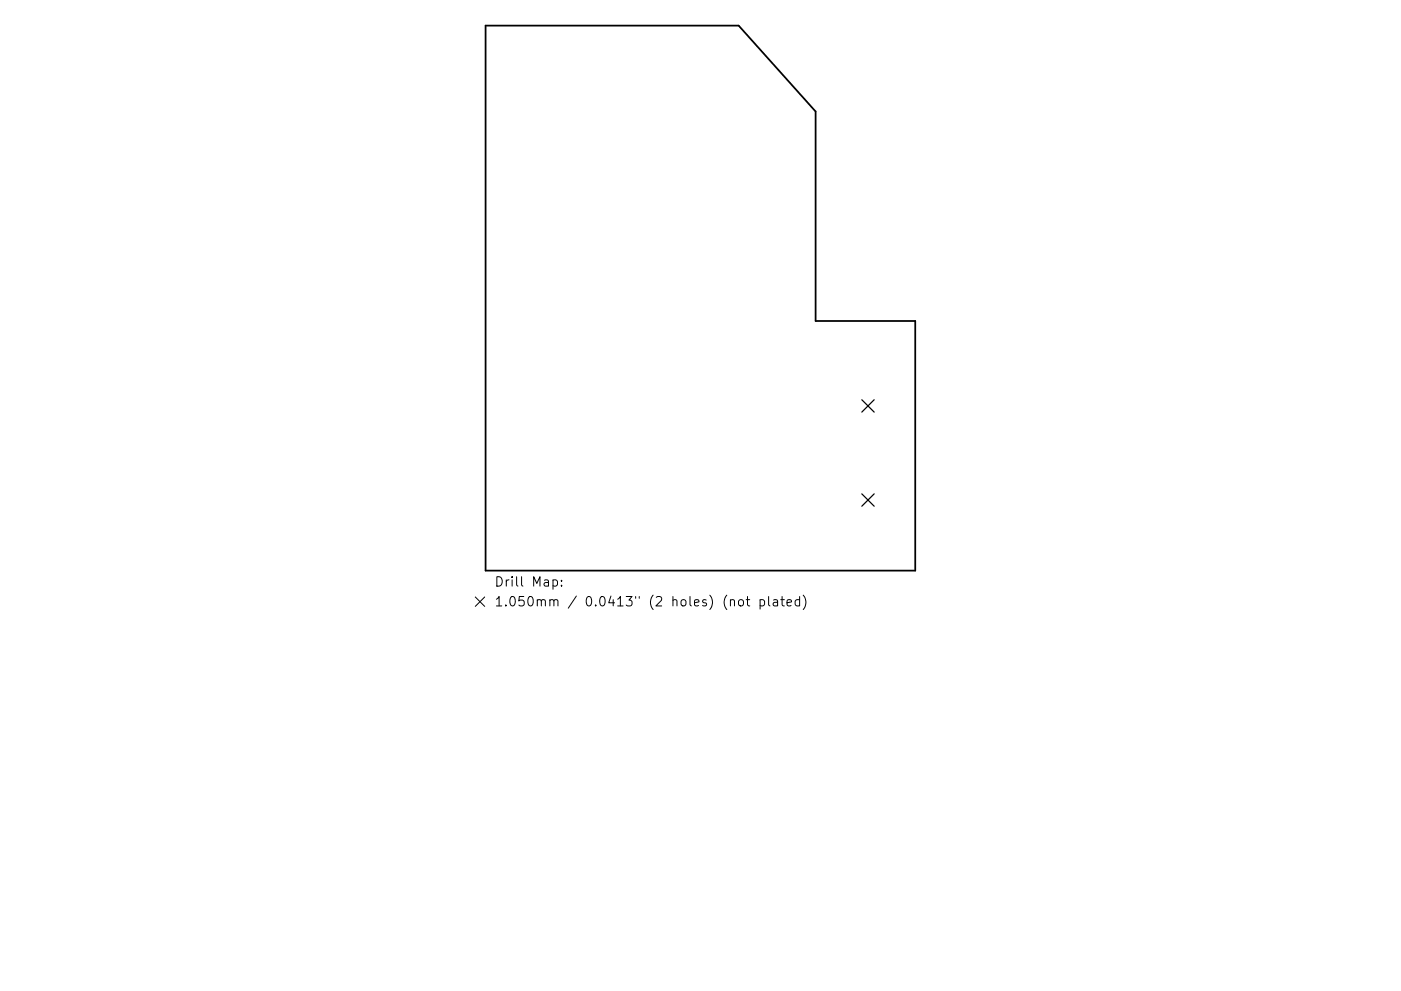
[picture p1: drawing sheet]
<svg xmlns="http://www.w3.org/2000/svg" width="297mm" height="210mm" viewBox="0 0 297 210" stroke-linecap="round" stroke-linejoin="round" font-family="sans-serif">
<defs><g id="words">
<g font-size="2.8">
<text x="104.8" y="124.5">Drill Map:</text>
<text x="104.8" y="128.7">1.050mm / 0.0413&quot; (2 holes) (not plated)</text>
</g>
</g></defs>
<path d="M103 5.4h53.6l16.3 18.3v44.4h21.1v53h-91z" fill="none" stroke="#000" stroke-width=".37"/>
<path d="M182.7 84.8l2.6 2.6M185.3 84.8l-2.6 2.6M182.7 104.8l2.6 2.6M185.3 104.8l-2.6 2.6" fill="none" stroke="#000" stroke-width=".26"/>
<g fill="none" stroke="#000" stroke-width=".21">
<path d="M100.8 126.7l2 2M102.8 126.7l-2 2M117.2 123.1l.6-.1 .4 .4v.6l-.2 .3h-.8M119.1 124.2v.2M119.1 123.1v.2M154.9 127.4l.3-.2 .4 .1 .1 1.3M156.7 127.4l.3-.2a.54 .54 0 0 1 .6 .4l-.1 .8a.54 .54 0 0 1-.5 .2 .54 .54 0 0 1-.4-.4zM158.2 127.2h.8M158.5 126.6v1.7l.1 .2 .4 .1M161.2 127.3l.5-.1 .4 .4v.6l-.2 .3h-.7M161.2 127.2v2M163 126.6v1.7l.2 .3"/>
<path d="M164 127.3h.8l.1 1.3M164.9 127.7l-.7 .1a.39 .39 0 0 0-.3 .4 .39 .39 0 0 0 .3 .4l.7-.1M165.5 127.2h.8M165.8 126.6v1.7l.1 .2 .4 .1M166.9 127.9l.9-.2-.1-.4-.5-.1-.3 .3 .1 1h.7M169.5 127.3l-.5-.1-.4 .4v.6l.2 .3h.7M169.5 126.6v2M170.3 126.3a2.29 2.29 0 0 1 0 3"/>
</g>
<use href="#words"/>
</svg>
